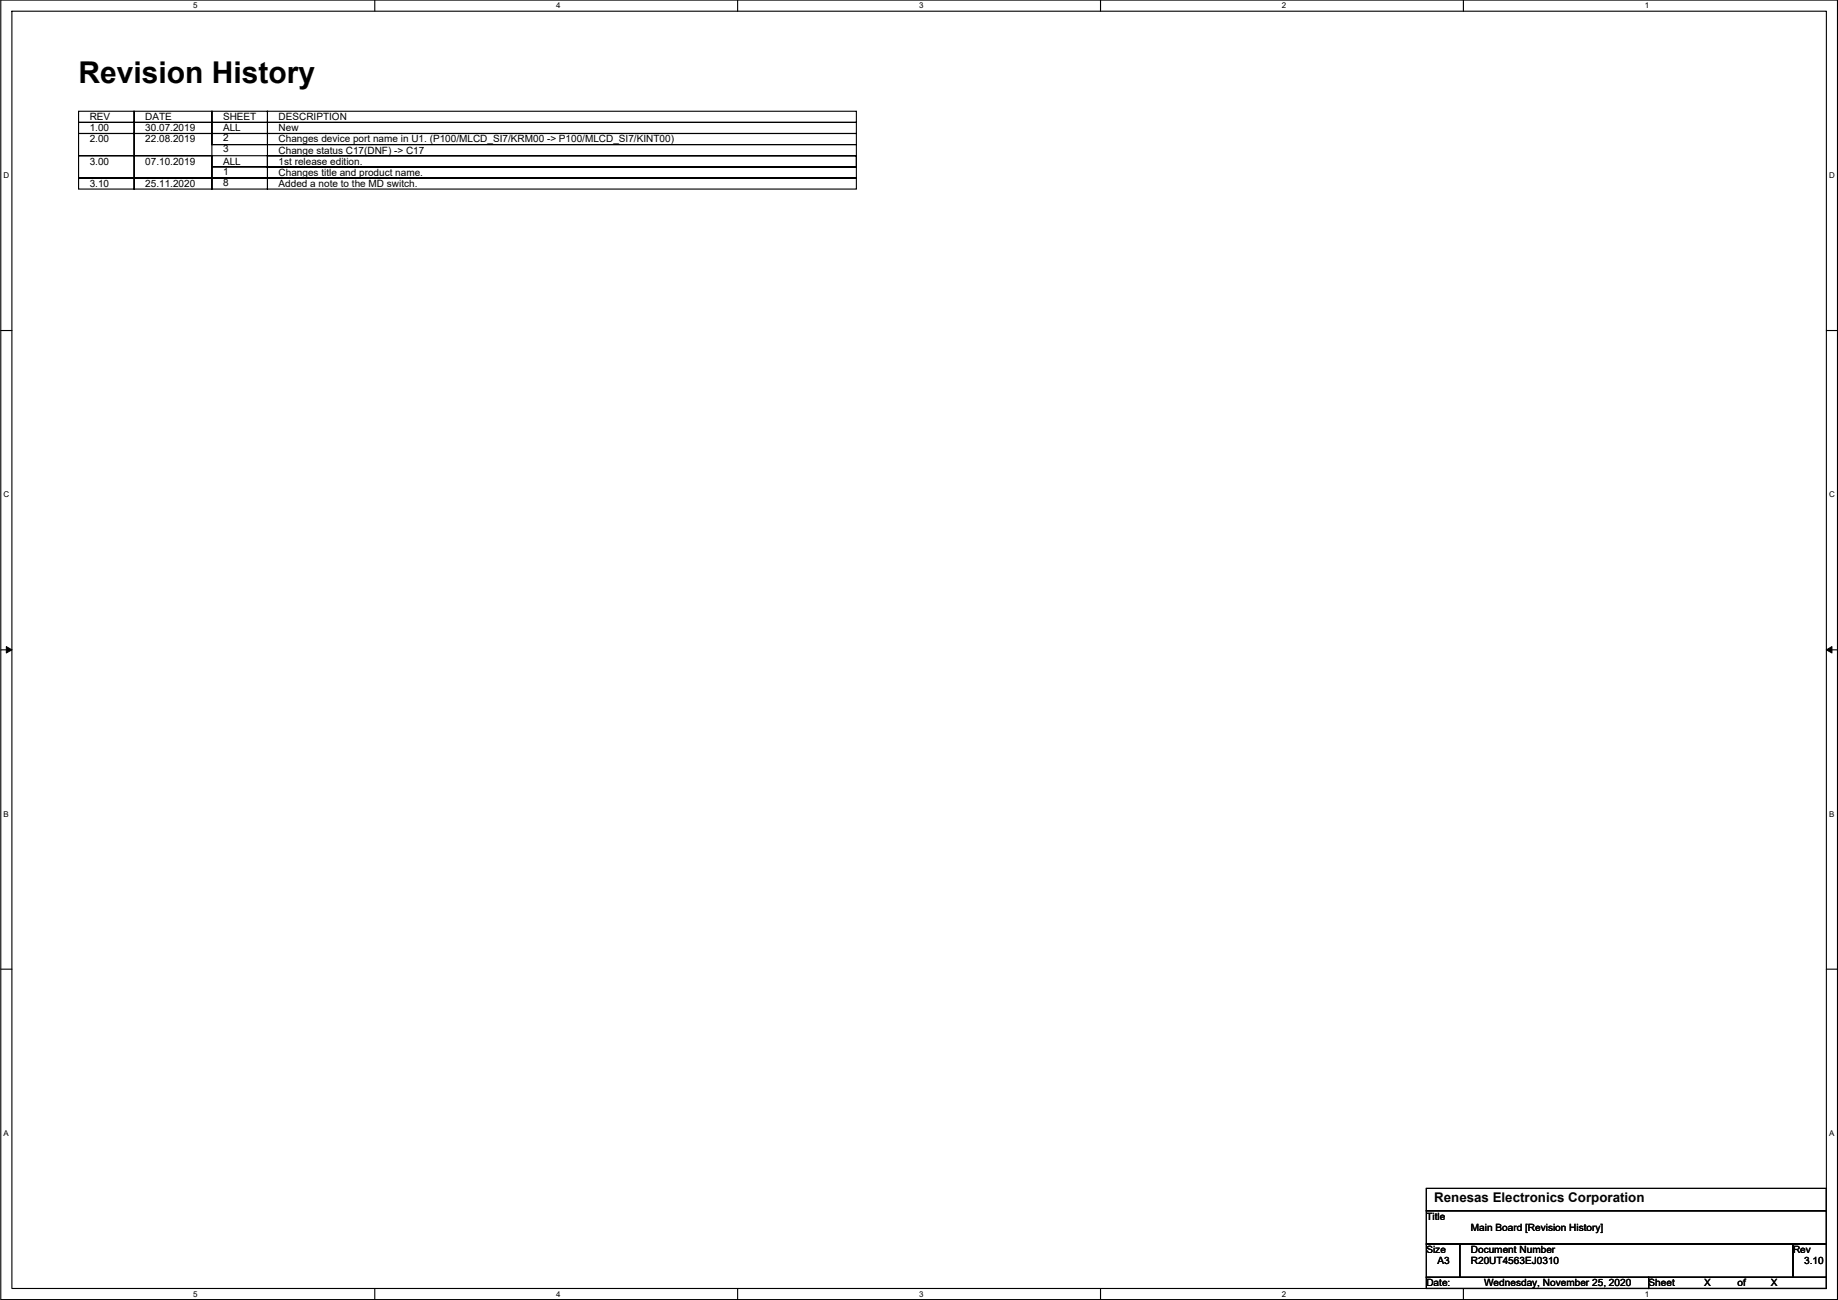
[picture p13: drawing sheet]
<svg xmlns="http://www.w3.org/2000/svg" width="420mm" height="297mm" viewBox="0 0 420 297" stroke-linecap="round" stroke-linejoin="round" font-family="sans-serif">
<defs><g id="words">
<text font-size="6.9" x="18" y="18.9">Revision History</text>
<text font-size="3" x="327.8" y="274.6">Renesas Electronics Corporation</text>
<g font-size="2.3">
<text x="20.5" y="27.5">REV</text>
<text x="33.2" y="27.5">DATE</text>
<text x="51" y="27.5">SHEET</text>
<text x="63.7" y="27.5">DESCRIPTION</text>
<text x="20.5" y="32.6">2.00</text>
<text x="20.5" y="30">1.00</text>
<text x="33.2" y="32.6">22.08.2019</text>
<text x="33.2" y="30">30.07.2019</text>
<text x="51" y="30">ALL</text>
<text x="51" y="34.8">3</text>
<text x="51" y="32.3">2</text>
<text x="63.7" y="30">New</text>
<text x="63.7" y="35.1">Change status C17(DNF) -&gt; C17</text>
<text x="63.7" y="32.6">Changes device port name in U1. (P100/MLCD_SI7/KRM00 -&gt; P100/MLCD_SI7/KINT00)</text>
<text x="20.5" y="37.6">3.00</text>
<text x="33.2" y="37.6">07.10.2019</text>
<text x="51" y="37.6">ALL</text>
<text x="51" y="39.9">1</text>
<text x="63.7" y="37.6">1st release edition.</text>
<text x="63.7" y="40.2">Changes title and product name.</text>
<text x="20.5" y="42.7">3.10</text>
<text x="33.2" y="42.7">25.11.2020</text>
<text x="51" y="42.5">8</text>
<text x="63.7" y="42.7">Added a note to the MD switch.</text>
<text x="326.1" y="278.7">Title</text>
<text x="336.2" y="281.2">Main Board [Revision History]</text>
<text x="326.1" y="286.3">Size</text>
<text x="336.2" y="286.3">Document Number</text>
<text x="409.9" y="286.3">Rev</text>
<text x="326.1" y="293.9">Date:</text>
<text x="328.6" y="288.8">A3</text>
<text x="336.2" y="288.8">R20UT4563EJ0310</text>
<text x="339.3" y="293.9">Wednesday, November 25, 2020</text>
<text x="376.9" y="293.9">Sheet</text>
<text x="389.6" y="293.9">X</text>
<text x="397.2" y="293.9">of</text>
<text x="404.8" y="293.9">X</text>
<text x="412.4" y="288.8">3.10</text>
</g>
<g font-size="1.8">
<text x="44.2" y="1.9">5</text>
<text x="127.1" y="1.9">4</text>
<text x="210.1" y="1.9">3</text>
<text x="293" y="1.9">2</text>
<text x="376" y="1.9">1</text>
<text x=".8" y="40.7">D</text>
<text x="418.1" y="40.7">D</text>
<text x=".8" y="113.6">C</text>
<text x="418.1" y="113.6">C</text>
<text x=".8" y="186.6">B</text>
<text x="418.1" y="186.6">B</text>
<text x=".8" y="259.5">A</text>
<text x="418.1" y="259.5">A</text>
<text x="44.2" y="296.3">5</text>
<text x="127.1" y="296.3">4</text>
<text x="210.1" y="296.3">3</text>
<text x="293" y="296.3">2</text>
<text x="376" y="296.3">1</text>
</g>
</g></defs>
<path d="M.2 0h419.8v296.9h-419.8zM2.7 2.6h414.8v291.8h-414.8z" fill="none" stroke="#000" stroke-width=".25"/>
<g fill="#fff">
<path d="M44.2 .3h1v2h-1z"/>
<path d="M44.2 294.7h1v2h-1z"/>
</g>
<path d="M85.7 0v2.6M85.7 294.4v2.5" fill="none" stroke="#000" stroke-width=".25"/>
<g fill="#fff">
<path d="M127.1 .3h1v2h-1z"/>
<path d="M127.1 294.7h1v2h-1z"/>
</g>
<path d="M168.6 0v2.6M168.6 294.4v2.5" fill="none" stroke="#000" stroke-width=".25"/>
<g fill="#fff">
<path d="M210.1 .3h1v2h-1z"/>
<path d="M210.1 294.7h1v2h-1z"/>
</g>
<path d="M251.6 0v2.6M251.6 294.4v2.5" fill="none" stroke="#000" stroke-width=".25"/>
<g fill="#fff">
<path d="M293 .3h1v2h-1z"/>
<path d="M293 294.7h1v2h-1z"/>
</g>
<path d="M334.5 0v2.6M334.5 294.4v2.5" fill="none" stroke="#000" stroke-width=".25"/>
<g fill="#fff">
<path d="M376 .3h1v2h-1z"/>
<path d="M376 294.7h1v2h-1z"/>
<path d="M.8 39h1.3v2.1h-1.3z"/>
<path d="M418.1 39h1.3v2.1h-1.3z"/>
<path d="M.8 112h1.3v2h-1.3z"/>
<path d="M418.1 112h1.3v2h-1.3z"/>
</g>
<path d="M.2 75.5h2.5M417.5 75.5h2.5" fill="none" stroke="#000" stroke-width=".25"/>
<g fill="#fff">
<path d="M.8 185h1.2v2h-1.2z"/>
<path d="M418.1 185h1.2v2h-1.2z"/>
</g>
<path d="M.2 148.5h2.5M417.5 148.5h2.5" fill="none" stroke="#000" stroke-width=".25"/>
<path d="M1.4 147.7l1.3 .8-1.3 .7zM417.5 148.5l1.3-.8v1.5z" fill="#000" stroke="#000" stroke-width=".23"/>
<g fill="#fff">
<path d="M.8 257.9h1.2v2h-1.2z"/>
<path d="M418.1 257.9h1.2v2h-1.2z"/>
</g>
<g fill="none" stroke="#000" stroke-width=".25">
<path d="M18 25.4h12.7v2.6h-12.7zM18 28h12.7v2.5h-12.7zM18 30.5h12.7v5.1h-12.7zM18 35.6h12.7v5.1h-12.7zM30.7 25.4h17.7v2.6h-17.7zM30.7 28h17.7v2.5h-17.7zM30.7 30.5h17.7v5.1h-17.7zM30.7 35.6h17.7v5.1h-17.7zM48.4 25.4h12.7v2.6h-12.7zM48.4 28h12.7v2.5h-12.7zM48.4 30.5h12.7v2.5h-12.7zM48.4 35.6h12.7v2.5h-12.7z"/>
<path d="M48.4 38.1h12.7v2.6h-12.7zM48.4 33h12.7M61.1 25.4h134.7v2.6h-134.7zM61.1 28h134.7v2.5h-134.7zM61.1 33h134.7v2.6h-134.7zM61.1 35.6h134.7v2.5h-134.7zM61.1 30.5h134.7v2.5h-134.7zM61.1 38.1h134.7v2.6h-134.7zM18 40.7h12.7v2.5h-12.7zM30.7 40.7h17.7v2.5h-17.7zM48.4 40.7h12.7v2.5h-12.7zM61.1 40.7h134.7v2.5h-134.7z"/>
<path d="M.2 221.4h2.5M417.5 221.4h2.5M326.1 271.5h91.4v5.1h-91.4zM326.1 276.6h91.4v7.6h-91.4zM326.1 291.9h50.8v2.5h-50.8zM326.1 284.2h7.6v7.7h-7.6zM333.7 284.2h76.2v7.7h-76.2zM376.9 291.9h40.6v2.5h-40.6zM409.9 284.2h7.6v7.7h-7.6z"/>
</g>
<use href="#words"/>
</svg>
